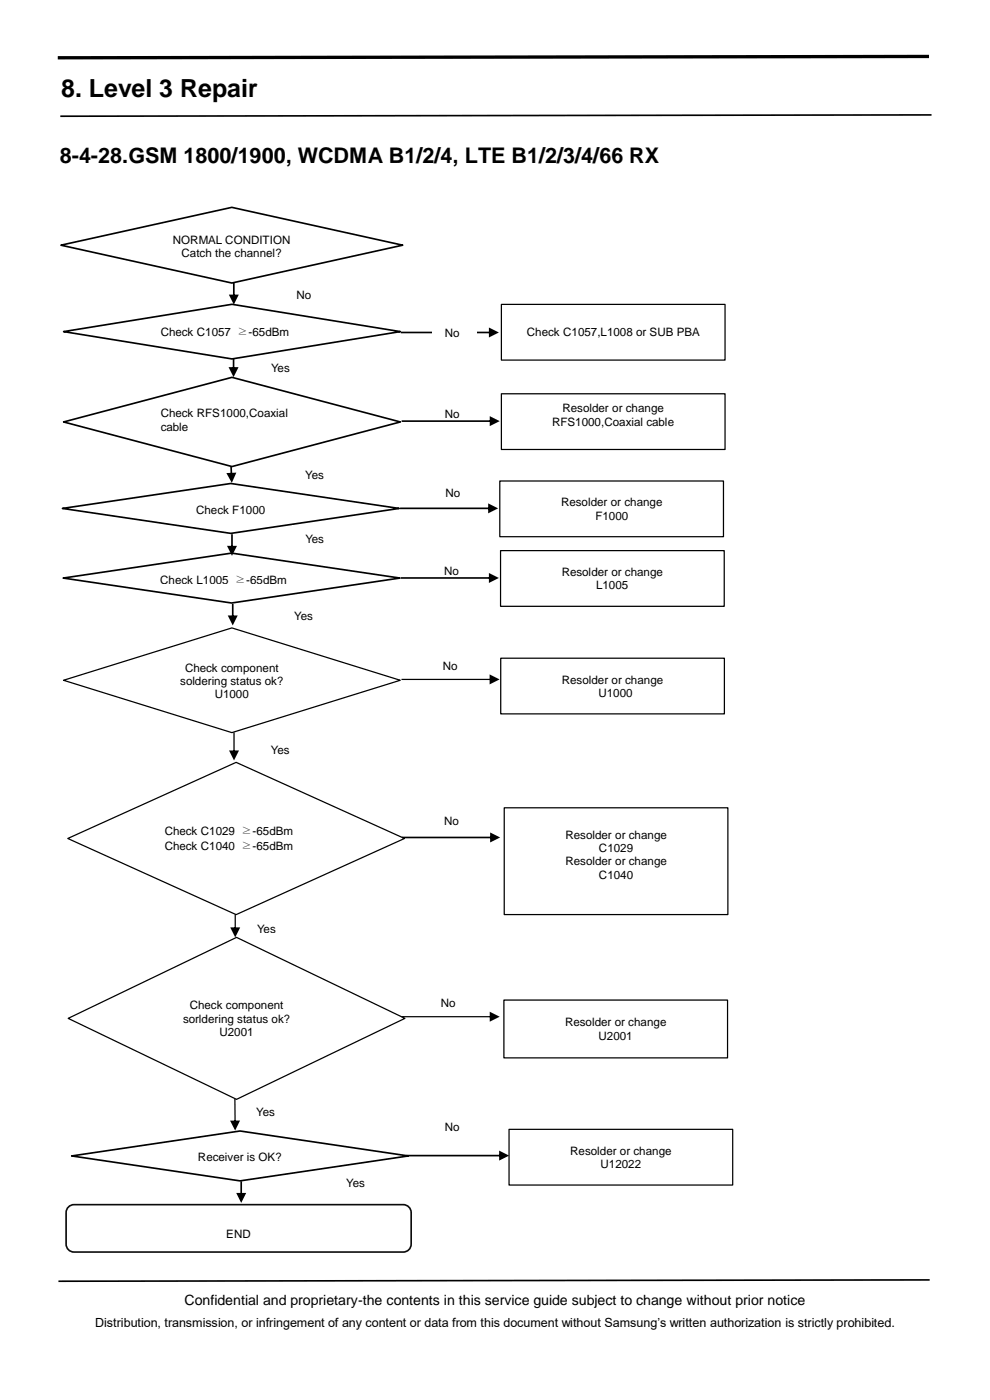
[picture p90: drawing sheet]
<svg xmlns="http://www.w3.org/2000/svg" width="210mm" height="297mm" viewBox="0 0 210 297" stroke-linecap="round" stroke-linejoin="round" font-family="sans-serif">
<defs><g id="words">
<text font-size="5.3" x="13" y="20.7">8. Level 3 Repair</text>
<text font-size="4.6" x="12.7" y="34.6">8-4-28.GSM 1800/1900, WCDMA B1/2/4, LTE B1/2/3/4/66 RX</text>
<text font-size="3" x="39.2" y="276.8">Confidential and proprietary-the contents in this service guide subject to change without prior notice</text>
<text font-size="2.7" x="20.2" y="281.4">Distribution, transmission, or infringement of any content or data from this document without Samsung’s written authorization is strictly prohibited.</text>
<g font-size="2.5">
<text x="36.7" y="51.7">NORMAL CONDITION</text>
<text x="38.5" y="54.6">Catch the channel?</text>
<text x="62.9" y="63.4">No</text>
<text x="34.1" y="71.4">Check C1057 ≥-65dBm</text>
<text x="94.4" y="71.5">No</text>
<text x="111.8" y="71.3">Check C1057,L1008 or SUB PBA</text>
<text x="57.5" y="78.8">Yes</text>
<text x="34.1" y="88.5">Check RFS1000,Coaxial</text>
<text x="94.4" y="88.7">No</text>
<text x="119.3" y="87.5">Resolder or change</text>
<text x="34.1" y="91.4">cable</text>
<text x="117.1" y="90.3">RFS1000,Coaxial cable</text>
<text x="64.7" y="101.7">Yes</text>
<text x="94.5" y="105.4">No</text>
<text x="119" y="107.4">Resolder or change</text>
<text x="41.6" y="109">Check F1000</text>
<text x="126.3" y="110.3">F1000</text>
<text x="64.8" y="115.2">Yes</text>
<text x="34" y="123.9">Check L1005 ≥-65dBm</text>
<text x="94.2" y="121.9">No</text>
<text x="119.2" y="122.2">Resolder or change</text>
<text x="126.5" y="125">L1005</text>
<text x="62.4" y="131.6">Yes</text>
<text x="39.3" y="142.5">Check component</text>
<text x="94" y="142.2">No</text>
<text x="38.2" y="145.3">soldering status ok?</text>
<text x="45.6" y="148.1">U1000</text>
<text x="119.2" y="145">Resolder or change</text>
<text x="126.9" y="147.9">U1000</text>
<text x="57.5" y="160">Yes</text>
<text x="34.9" y="177.1">Check C1029 ≥-65dBm</text>
<text x="94.2" y="175.1">No</text>
<text x="120" y="177.9">Resolder or change</text>
<text x="34.9" y="180.4">Check C1040 ≥-65dBm</text>
<text x="120" y="183.6">Resolder or change</text>
<text x="127.1" y="180.7">C1029</text>
<text x="127.1" y="186.4">C1040</text>
<text x="54.5" y="197.8">Yes</text>
<text x="40.3" y="214.1">Check component</text>
<text x="93.5" y="213.6">No</text>
<text x="38.8" y="216.9">sorldering status ok?</text>
<text x="46.6" y="219.8">U2001</text>
<text x="119.9" y="217.7">Resolder or change</text>
<text x="127" y="220.6">U2001</text>
<text x="54.4" y="236.8">Yes</text>
<text x="94.4" y="239.9">No</text>
<text x="121" y="245">Resolder or change</text>
<text x="42" y="246.4">Receiver is OK?</text>
<text x="73.4" y="251.9">Yes</text>
<text x="127.4" y="247.8">U12022</text>
<text x="48" y="262.6">END</text>
</g>
</g></defs>
<path d="M197.6 24.4l-184.8 .3M12.9 52l36.3-8 36.2 8-36.2 8zM197.2 271.5l-184.8 .3" fill="none" stroke="#000" stroke-width=".35"/>
<path d="M197.1 12l-184.8 .3" fill="none" stroke="#000" stroke-width=".71" stroke-linecap="butt"/>
<g fill="#fff">
<path d="M60.2 59.7h11v6.9h-11z" fill-rule="evenodd"/>
<path d="M54.8 75.1h11v6.9h-11z" fill-rule="evenodd"/>
</g>
<path d="M13.5 70.4l35.7-5.8 35.7 5.8-35.7 5.7z" fill="none" stroke="#000" stroke-width=".35"/>
<g fill="#000">
<path d="M49.4 76.1h.3v2.1h-.3zM48.5 77.9h2.1l-1.1 2.1z"/>
<path d="M85 70.4h19.1v.3h-19.1zM103.7 69.5l2.1 1-2.1 1.1z"/>
</g>
<path d="M106.4 64.6h47.4v11.8h-47.4z" fill="none" stroke="#000" stroke-width=".26"/>
<path d="M91.7 67.8h9.5v5.7h-9.5z" fill-rule="evenodd" fill="#fff"/>
<path d="M13.5 89.5l35.7-9.4 35.7 9.4-35.7 9.5z" fill="none" stroke="#000" stroke-width=".35"/>
<path d="M48.8 99h.4l.1 1.7h-.4zM48 100.4l2.1-.1-.9 2.1z" fill="#000"/>
<path d="M62.1 98h10.9v6.9h-10.9z" fill-rule="evenodd" fill="#fff"/>
<path d="M106.4 83.5h47.4v11.9h-47.4z" fill="none" stroke="#000" stroke-width=".26"/>
<path d="M91.7 84.9h9.5v5.7h-9.5z" fill-rule="evenodd" fill="#fff"/>
<g fill="#000">
<path d="M85.2 89.2h19v.3h-19zM103.9 88.3l2.1 1-2.1 1.1z"/>
<path d="M49 113.3h.4v2.9h-.4zM48.2 115.8h2.1l-1.1 2.1z"/>
</g>
<path d="M13.2 107.9l35.8-5.3 35.7 5.3-35.7 5.3z" fill="none" stroke="#000" stroke-width=".35"/>
<path d="M62.1 111.5h10.9v6.8h-10.9z" fill-rule="evenodd" fill="#fff"/>
<path d="M106 102h47.5v11.9h-47.5z" fill="none" stroke="#000" stroke-width=".26"/>
<path d="M91.8 101.7h9.6v5.6h-9.6z" fill-rule="evenodd" fill="#fff"/>
<path d="M84.9 107.7h19v.3h-19zM103.6 106.8l2.1 1-2.1 1.1z" fill="#000"/>
<path d="M91.3 138.5h9.5v5.7h-9.5z" fill-rule="evenodd" fill="#fff"/>
<path d="M106.2 139.6h47.5v11.9h-47.5zM13.5 144.3l35.7-11.1 35.7 11.1-35.7 11.1zM108 239.6h47.4v11.8h-47.4z" fill="none" stroke="#000" stroke-width=".26"/>
<g fill="#000">
<path d="M49.5 155.4h.3v4.2h-.3zM48.6 159.2h2.1l-1.1 2.1z"/>
<path d="M85.2 144h19v.3h-19zM103.9 143.1l2.1 1-2.1 1.1z"/>
</g>
<path d="M15.2 245.2l35.7-5.3 35.7 5.3-35.7 5.3z" fill="none" stroke="#000" stroke-width=".35"/>
<path d="M91.7 236.2h9.5v5.6h-9.5z" fill-rule="evenodd" fill="#fff"/>
<path d="M86.2 245h20v.3h-20zM105.9 244.1l2.1 1.1-2.1 1z" fill="#000"/>
<g fill="#fff">
<path d="M54.8 156.3h10.9v5.2h-10.9z" fill-rule="evenodd"/>
<path d="M70.7 248.2h11v5.1h-11z" fill-rule="evenodd"/>
<path d="M51.7 233.1h10.9v5.1h-10.9z" fill-rule="evenodd"/>
</g>
<path d="M14.5 256.1l.8-.5h.4h69.8a1.67 1.67 0 0 1 1.7 1.6v6.7a1.68 1.68 0 0 1-1.7 1.7h-69.8a1.68 1.68 0 0 1-1.7-1.7v-6.7l.1-.4z" fill="none" stroke="#0d0d0d" stroke-width=".35"/>
<path d="M49.8 194h.2v3.1h-.2zM48.8 196.7h2.2l-1.1 2.2z" fill="#000"/>
<path d="M91.5 171.4h9.6v5.6h-9.6z" fill-rule="evenodd" fill="#fff"/>
<path d="M106.2 116.8h47.4v11.8h-47.4zM14.4 177.9l35.7-16.2 35.7 16.2-35.7 16.1zM107 171.4h47.4v22.6h-47.4z" fill="none" stroke="#000" stroke-width=".26"/>
<g fill="#000">
<path d="M49.2 128.1h.3v2.8h-.3zM48.3 130.6h2.1l-1 2.1z"/>
<path d="M85.3 177.5h19v.3h-19zM104 176.6l2.1 1.1-2.1 1z"/>
<path d="M51 250.6h.3v2.8h-.3zM50.1 253.1h2.1l-1 2.1z"/>
</g>
<path d="M13.4 122.6l35.7-5.3 35.7 5.3-35.7 5.3z" fill="none" stroke="#000" stroke-width=".35"/>
<path d="M91.5 118.2h9.5v5.7h-9.5z" fill-rule="evenodd" fill="#fff"/>
<g fill="#000">
<path d="M49.4 60h.4v2.9h-.4zM48.5 62.5h2.2l-1.1 2.1z"/>
<path d="M85 122.4h19.1v.4h-19.1zM103.7 121.6l2.1 1-2.1 1.1z"/>
</g>
<path d="M59.7 127.9h11v6.9h-11z" fill-rule="evenodd" fill="#fff"/>
<path d="M14.5 216l35.7-17.1 35.7 17.1-35.7 17.2zM106.9 212.2h47.4v12.2h-47.4z" fill="none" stroke="#000" stroke-width=".26"/>
<g fill="#000">
<path d="M85.2 215.6h19v.2h-19zM103.9 214.6l2.1 1.1-2.1 1.1z"/>
<path d="M49.7 233.1h.3v5h-.3zM48.8 237.7h2.1l-1 2.1z"/>
</g>
<g fill="#fff">
<path d="M51.9 194.1h10.9v5.2h-10.9z" fill-rule="evenodd"/>
<path d="M90.8 209.9h9.5v5.7h-9.5z" fill-rule="evenodd"/>
</g>
<use href="#words"/>
</svg>
